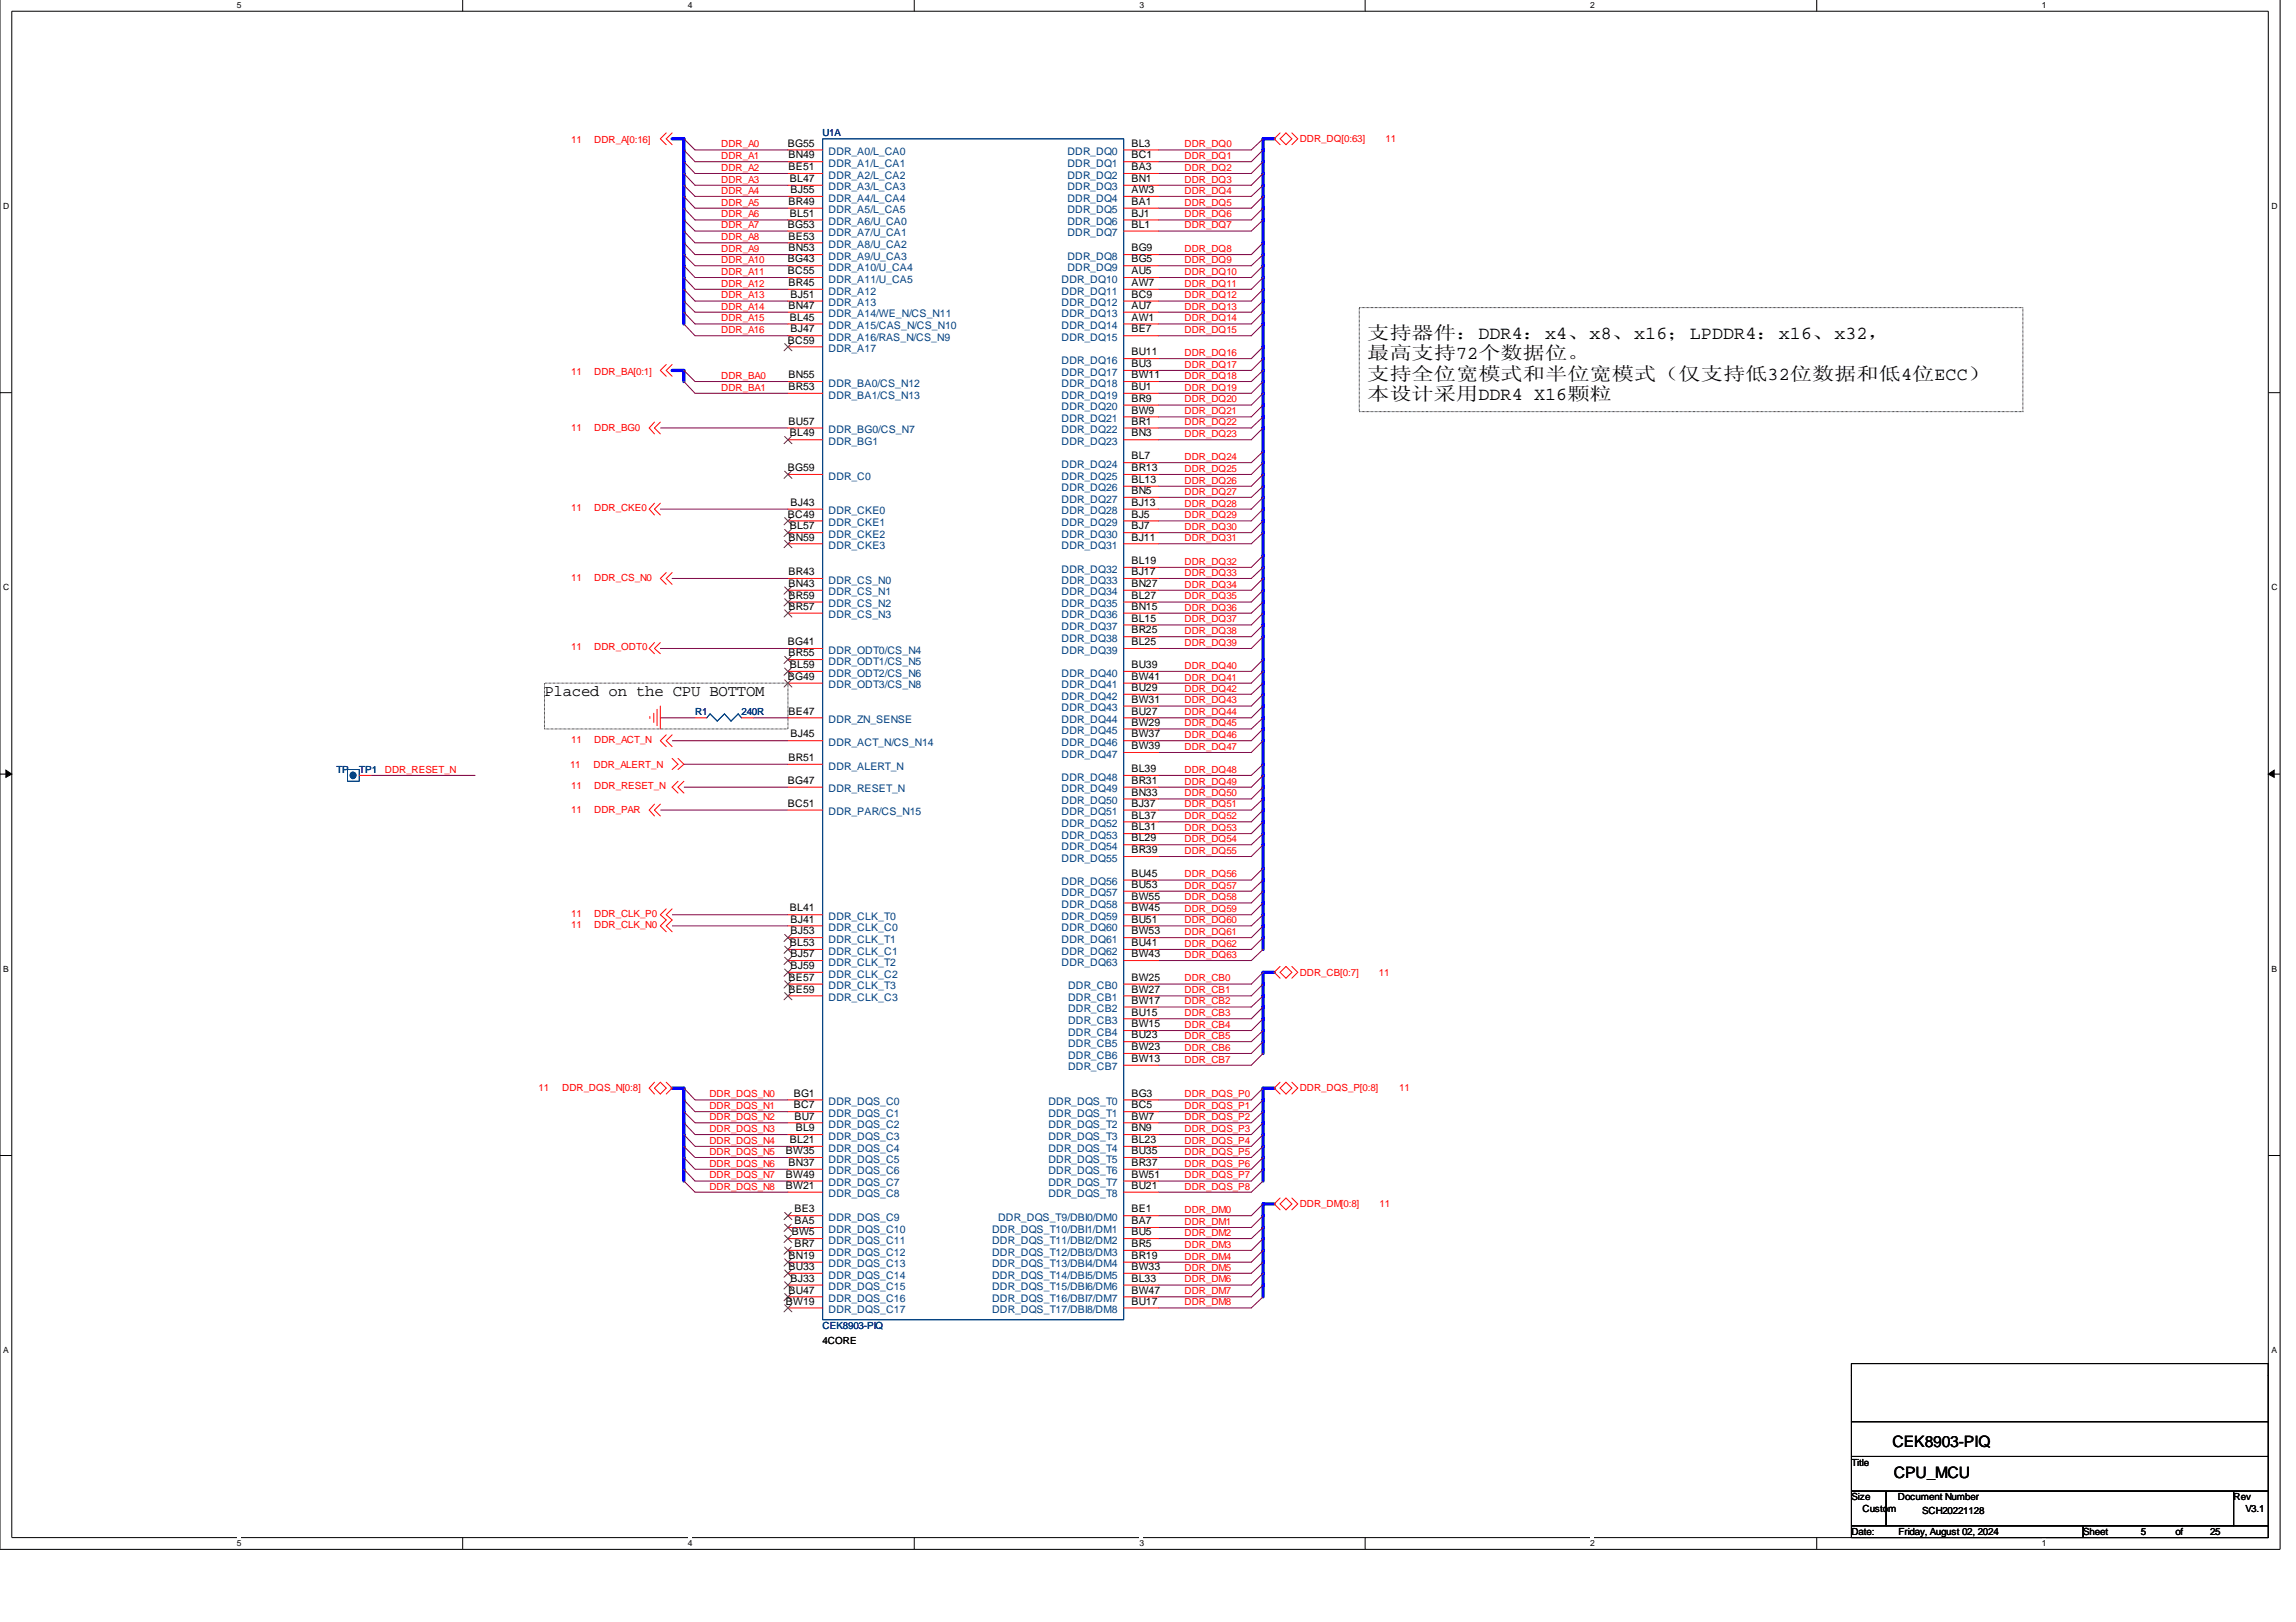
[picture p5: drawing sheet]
<svg xmlns="http://www.w3.org/2000/svg" width="297mm" height="210mm" viewBox="0 0 297 210" stroke-linecap="round" stroke-linejoin="round" font-family="sans-serif">
<defs><g id="words">
<g font-size="2.4">
<text x="176.9" y="43.9">支持器件：DDR4：x4、x8、x16；LPDDR4：x16、x32，</text>
<text x="176.9" y="46.5">最高支持72个数据位。</text>
<text x="176.9" y="49.1">支持全位宽模式和半位宽模式（仅支持低32位数据和低4位ECC）</text>
<text x="176.9" y="51.7">本设计采用DDR4 X16颗粒</text>
</g>
<g font-size="2">
<text x="70.4" y="90.1">Placed on the CPU BOTTOM</text>
<text x="244.9" y="187.3">CEK8903-PIQ</text>
<text x="245" y="191.3">CPU_MCU</text>
</g>
<g font-size="1.4">
<text x="101.9" y="19">BG55</text>
<text x="102" y="20.5">BN49</text>
<text x="102" y="22">BE51</text>
<text x="102.2" y="23.6">BL47</text>
<text x="146.4" y="19">BL3</text>
<text x="146.4" y="20.5">BC1</text>
<text x="146.4" y="22">BA3</text>
<text x="146.4" y="23.6">BN1</text>
<text x="101.9" y="29.5">BG53</text>
<text x="102" y="26.5">BR49</text>
<text x="102.2" y="28">BL51</text>
<text x="102.3" y="25">BJ55</text>
<text x="146.4" y="25">AW3</text>
<text x="146.4" y="26.5">BA1</text>
<text x="146.4" y="28">BJ1</text>
<text x="146.4" y="29.5">BL1</text>
<text x="101.9" y="34">BG43</text>
<text x="101.9" y="35.5">BC55</text>
<text x="102" y="31">BE53</text>
<text x="102" y="32.5">BN53</text>
<text x="146.4" y="32.5">BG9</text>
<text x="146.4" y="34">BG5</text>
<text x="146.4" y="35.5">AU5</text>
<text x="102" y="37">BR45</text>
<text x="102" y="40">BN47</text>
<text x="102.2" y="41.5">BL45</text>
<text x="102.3" y="38.5">BJ51</text>
<text x="146.4" y="37">AW7</text>
<text x="146.4" y="38.5">BC9</text>
<text x="146.4" y="40">AU7</text>
<text x="146.4" y="41.5">AW1</text>
<text x="101.9" y="44.5">BC59</text>
<text x="102.3" y="43">BJ47</text>
<text x="146.4" y="43">BE7</text>
<text x="146.4" y="46">BU11</text>
<text x="146.4" y="47.5">BU3</text>
<text x="102" y="49">BN55</text>
<text x="102" y="50.5">BR53</text>
<text x="146.4" y="49">BW11</text>
<text x="146.4" y="50.5">BU1</text>
<text x="146.4" y="52">BR9</text>
<text x="146.4" y="53.5">BW9</text>
<text x="102" y="55">BU57</text>
<text x="102.2" y="56.5">BL49</text>
<text x="146.4" y="55">BR1</text>
<text x="146.4" y="56.5">BN3</text>
<text x="146.4" y="59.5">BL7</text>
<text x="101.9" y="61">BG59</text>
<text x="102.3" y="65.5">BJ43</text>
<text x="146.4" y="61">BR13</text>
<text x="146.4" y="62.5">BL13</text>
<text x="146.4" y="63.9">BN5</text>
<text x="146.4" y="65.5">BJ13</text>
<text x="101.9" y="67">BC49</text>
<text x="102" y="69.9">BN59</text>
<text x="102.2" y="68.5">BL57</text>
<text x="146.4" y="67">BJ5</text>
<text x="146.4" y="68.5">BJ7</text>
<text x="146.4" y="69.9">BJ11</text>
<text x="102" y="74.4">BR43</text>
<text x="102" y="76">BN43</text>
<text x="102" y="77.5">BR59</text>
<text x="146.4" y="73">BL19</text>
<text x="146.4" y="74.4">BJ17</text>
<text x="146.4" y="76">BN27</text>
<text x="146.4" y="77.5">BL27</text>
<text x="101.9" y="83.5">BG41</text>
<text x="102" y="78.9">BR57</text>
<text x="146.4" y="78.9">BN15</text>
<text x="146.4" y="80.4">BL15</text>
<text x="146.4" y="82">BR25</text>
<text x="146.4" y="83.5">BL25</text>
<text x="101.9" y="88">BG49</text>
<text x="102" y="84.9">BR55</text>
<text x="102.2" y="86.5">BL59</text>
<text x="146.4" y="86.5">BU39</text>
<text x="146.4" y="88">BW41</text>
<text x="146.4" y="89.4">BU29</text>
<text x="102" y="92.5">BE47</text>
<text x="102.3" y="95.4">BJ45</text>
<text x="146.4" y="90.9">BW31</text>
<text x="146.4" y="92.5">BU27</text>
<text x="146.4" y="93.9">BW29</text>
<text x="146.4" y="95.4">BW37</text>
<text x="101.9" y="101.4">BG47</text>
<text x="102" y="98.5">BR51</text>
<text x="146.4" y="97">BW39</text>
<text x="146.4" y="99.9">BL39</text>
<text x="146.4" y="101.4">BR31</text>
<text x="101.9" y="104.4">BC51</text>
<text x="146.4" y="103">BN33</text>
<text x="146.4" y="104.4">BJ37</text>
<text x="146.4" y="105.9">BL37</text>
<text x="146.4" y="107.5">BL31</text>
<text x="146.4" y="108.9">BL29</text>
<text x="146.4" y="110.4">BR39</text>
<text x="146.4" y="113.5">BU45</text>
<text x="102.2" y="118">BL41</text>
<text x="102.3" y="119.4">BJ41</text>
<text x="146.4" y="114.9">BU53</text>
<text x="146.4" y="116.4">BW55</text>
<text x="146.4" y="118">BW45</text>
<text x="146.4" y="119.4">BU51</text>
<text x="102.2" y="122.4">BL53</text>
<text x="102.3" y="120.9">BJ53</text>
<text x="102.3" y="123.9">BJ57</text>
<text x="102.3" y="125.4">BJ59</text>
<text x="146.4" y="120.9">BW53</text>
<text x="146.4" y="122.4">BU41</text>
<text x="146.4" y="123.9">BW43</text>
<text x="102" y="126.9">BE57</text>
<text x="102" y="128.5">BE59</text>
<text x="146.4" y="126.9">BW25</text>
<text x="146.4" y="128.5">BW27</text>
<text x="146.4" y="129.9">BW17</text>
<text x="146.4" y="131.4">BU15</text>
<text x="146.4" y="132.9">BW15</text>
<text x="146.4" y="134.4">BU23</text>
<text x="146.4" y="135.9">BW23</text>
<text x="146.4" y="137.4">BW13</text>
<text x="102.7" y="141.9">BG1</text>
<text x="102.7" y="143.4">BC7</text>
<text x="146.4" y="141.9">BG3</text>
<text x="146.4" y="143.4">BC5</text>
<text x="101.7" y="149.4">BW35</text>
<text x="102.2" y="147.9">BL21</text>
<text x="102.8" y="144.9">BU7</text>
<text x="103" y="146.4">BL9</text>
<text x="146.4" y="144.9">BW7</text>
<text x="146.4" y="146.4">BN9</text>
<text x="146.4" y="147.9">BL23</text>
<text x="146.4" y="149.4">BU35</text>
<text x="101.7" y="152.4">BW49</text>
<text x="101.7" y="153.9">BW21</text>
<text x="102" y="150.9">BN37</text>
<text x="146.4" y="150.9">BR37</text>
<text x="146.4" y="152.4">BW51</text>
<text x="146.4" y="153.9">BU21</text>
<text x="102.4" y="159.9">BW5</text>
<text x="102.8" y="156.9">BE3</text>
<text x="102.8" y="158.4">BA5</text>
<text x="102.8" y="161.4">BR7</text>
<text x="146.4" y="156.9">BE1</text>
<text x="146.4" y="158.4">BA7</text>
<text x="146.4" y="159.9">BU5</text>
<text x="146.4" y="161.4">BR5</text>
<text x="102" y="162.9">BN19</text>
<text x="102" y="164.4">BU33</text>
<text x="102" y="167.4">BU47</text>
<text x="102.3" y="165.9">BJ33</text>
<text x="146.4" y="162.9">BR19</text>
<text x="146.4" y="164.4">BW33</text>
<text x="146.4" y="165.9">BL33</text>
<text x="146.4" y="167.4">BW47</text>
<text x="101.7" y="168.8">BW19</text>
<text x="146.4" y="168.8">BU17</text>
</g>
<g font-size="1.4" fill="#004080">
<text x="107.2" y="20.1">DDR_A0/L_CA0</text>
<text x="107.2" y="21.6">DDR_A1/L_CA1</text>
<text x="107.2" y="23.1">DDR_A2/L_CA2</text>
<text x="138.1" y="20.1">DDR_DQ0</text>
<text x="138.1" y="21.6">DDR_DQ1</text>
<text x="138.1" y="23.1">DDR_DQ2</text>
<text x="107.2" y="24.7">DDR_A3/L_CA3</text>
<text x="107.2" y="26.1">DDR_A4/L_CA4</text>
<text x="107.2" y="27.6">DDR_A5/L_CA5</text>
<text x="107.2" y="29.1">DDR_A6/U_CA0</text>
<text x="138.1" y="24.7">DDR_DQ3</text>
<text x="138.1" y="26.1">DDR_DQ4</text>
<text x="138.1" y="27.6">DDR_DQ5</text>
<text x="138.1" y="29.1">DDR_DQ6</text>
<text x="107.2" y="30.6">DDR_A7/U_CA1</text>
<text x="107.2" y="32.1">DDR_A8/U_CA2</text>
<text x="107.2" y="33.6">DDR_A9/U_CA3</text>
<text x="107.2" y="35.1">DDR_A10/U_CA4</text>
<text x="138.1" y="30.6">DDR_DQ7</text>
<text x="138.1" y="33.6">DDR_DQ8</text>
<text x="138.1" y="35.1">DDR_DQ9</text>
<text x="107.2" y="36.6">DDR_A11/U_CA5</text>
<text x="107.2" y="38.1">DDR_A12</text>
<text x="107.2" y="39.6">DDR_A13</text>
<text x="107.2" y="41.1">DDR_A14/WE_N/CS_N11</text>
<text x="137.3" y="36.6">DDR_DQ10</text>
<text x="137.3" y="38.1">DDR_DQ11</text>
<text x="137.3" y="39.6">DDR_DQ12</text>
<text x="137.3" y="41.1">DDR_DQ13</text>
<text x="107.2" y="42.6">DDR_A15/CAS_N/CS_N10</text>
<text x="107.2" y="44.1">DDR_A16/RAS_N/CS_N9</text>
<text x="107.2" y="45.6">DDR_A17</text>
<text x="137.3" y="42.6">DDR_DQ14</text>
<text x="137.3" y="44.1">DDR_DQ15</text>
<text x="137.3" y="47.1">DDR_DQ16</text>
<text x="107.2" y="50.1">DDR_BA0/CS_N12</text>
<text x="107.2" y="51.6">DDR_BA1/CS_N13</text>
<text x="137.3" y="48.6">DDR_DQ17</text>
<text x="137.3" y="50.1">DDR_DQ18</text>
<text x="137.3" y="51.6">DDR_DQ19</text>
<text x="137.3" y="53.1">DDR_DQ20</text>
<text x="107.2" y="56.1">DDR_BG0/CS_N7</text>
<text x="107.2" y="57.6">DDR_BG1</text>
<text x="137.3" y="54.6">DDR_DQ21</text>
<text x="137.3" y="56.1">DDR_DQ22</text>
<text x="137.3" y="57.6">DDR_DQ23</text>
<text x="107.2" y="62.1">DDR_C0</text>
<text x="137.3" y="60.6">DDR_DQ24</text>
<text x="137.3" y="62.1">DDR_DQ25</text>
<text x="137.3" y="63.6">DDR_DQ26</text>
<text x="137.3" y="65">DDR_DQ27</text>
<text x="107.2" y="66.6">DDR_CKE0</text>
<text x="107.2" y="68.1">DDR_CKE1</text>
<text x="107.2" y="69.6">DDR_CKE2</text>
<text x="107.2" y="71">DDR_CKE3</text>
<text x="137.3" y="66.6">DDR_DQ28</text>
<text x="137.3" y="68.1">DDR_DQ29</text>
<text x="137.3" y="69.6">DDR_DQ30</text>
<text x="137.3" y="71">DDR_DQ31</text>
<text x="107.2" y="75.5">DDR_CS_N0</text>
<text x="107.2" y="77.1">DDR_CS_N1</text>
<text x="137.3" y="74.1">DDR_DQ32</text>
<text x="137.3" y="75.5">DDR_DQ33</text>
<text x="137.3" y="77.1">DDR_DQ34</text>
<text x="107.2" y="78.6">DDR_CS_N2</text>
<text x="107.2" y="80">DDR_CS_N3</text>
<text x="137.3" y="78.6">DDR_DQ35</text>
<text x="137.3" y="80">DDR_DQ36</text>
<text x="137.3" y="81.5">DDR_DQ37</text>
<text x="137.3" y="83.1">DDR_DQ38</text>
<text x="107.2" y="84.6">DDR_ODT0/CS_N4</text>
<text x="107.2" y="86">DDR_ODT1/CS_N5</text>
<text x="107.2" y="87.6">DDR_ODT2/CS_N6</text>
<text x="107.2" y="89.1">DDR_ODT3/CS_N8</text>
<text x="137.3" y="84.6">DDR_DQ39</text>
<text x="137.3" y="87.6">DDR_DQ40</text>
<text x="137.3" y="89.1">DDR_DQ41</text>
<text x="107.2" y="93.6">DDR_ZN_SENSE</text>
<text x="137.3" y="90.5">DDR_DQ42</text>
<text x="137.3" y="92">DDR_DQ43</text>
<text x="137.3" y="93.6">DDR_DQ44</text>
<text x="137.3" y="95">DDR_DQ45</text>
<text x="107.2" y="96.5">DDR_ACT_N/CS_N14</text>
<text x="107.2" y="99.6">DDR_ALERT_N</text>
<text x="137.3" y="96.5">DDR_DQ46</text>
<text x="137.3" y="98.1">DDR_DQ47</text>
<text x="137.3" y="101">DDR_DQ48</text>
<text x="107.2" y="102.5">DDR_RESET_N</text>
<text x="107.2" y="105.5">DDR_PAR/CS_N15</text>
<text x="137.3" y="102.5">DDR_DQ49</text>
<text x="137.3" y="104.1">DDR_DQ50</text>
<text x="137.3" y="105.5">DDR_DQ51</text>
<text x="137.3" y="107">DDR_DQ52</text>
<text x="137.3" y="108.6">DDR_DQ53</text>
<text x="137.3" y="110">DDR_DQ54</text>
<text x="137.3" y="111.5">DDR_DQ55</text>
<text x="107.2" y="119.1">DDR_CLK_T0</text>
<text x="137.3" y="114.6">DDR_DQ56</text>
<text x="137.3" y="116">DDR_DQ57</text>
<text x="137.3" y="117.5">DDR_DQ58</text>
<text x="137.3" y="119.1">DDR_DQ59</text>
<text x="107.2" y="120.5">DDR_CLK_C0</text>
<text x="107.2" y="122">DDR_CLK_T1</text>
<text x="107.2" y="123.5">DDR_CLK_C1</text>
<text x="107.2" y="125">DDR_CLK_T2</text>
<text x="137.3" y="120.5">DDR_DQ60</text>
<text x="137.3" y="122">DDR_DQ61</text>
<text x="137.3" y="123.5">DDR_DQ62</text>
<text x="137.3" y="125">DDR_DQ63</text>
<text x="107.2" y="126.5">DDR_CLK_C2</text>
<text x="107.2" y="128">DDR_CLK_T3</text>
<text x="107.2" y="129.6">DDR_CLK_C3</text>
<text x="138.2" y="128">DDR_CB0</text>
<text x="138.2" y="129.6">DDR_CB1</text>
<text x="138.2" y="131">DDR_CB2</text>
<text x="138.2" y="132.5">DDR_CB3</text>
<text x="138.2" y="134">DDR_CB4</text>
<text x="138.2" y="135.5">DDR_CB5</text>
<text x="138.2" y="137">DDR_CB6</text>
<text x="107.2" y="143">DDR_DQS_C0</text>
<text x="135.6" y="143">DDR_DQS_T0</text>
<text x="138.2" y="138.5">DDR_CB7</text>
<text x="107.2" y="144.5">DDR_DQS_C1</text>
<text x="107.2" y="146">DDR_DQS_C2</text>
<text x="107.2" y="147.5">DDR_DQS_C3</text>
<text x="107.2" y="149">DDR_DQS_C4</text>
<text x="135.6" y="144.5">DDR_DQS_T1</text>
<text x="135.6" y="146">DDR_DQS_T2</text>
<text x="135.6" y="147.5">DDR_DQS_T3</text>
<text x="135.6" y="149">DDR_DQS_T4</text>
<text x="107.2" y="150.5">DDR_DQS_C5</text>
<text x="107.2" y="152">DDR_DQS_C6</text>
<text x="107.2" y="153.5">DDR_DQS_C7</text>
<text x="107.2" y="155">DDR_DQS_C8</text>
<text x="135.6" y="150.5">DDR_DQS_T5</text>
<text x="135.6" y="152">DDR_DQS_T6</text>
<text x="135.6" y="153.5">DDR_DQS_T7</text>
<text x="135.6" y="155">DDR_DQS_T8</text>
<text x="107.2" y="158">DDR_DQS_C9</text>
<text x="107.2" y="159.5">DDR_DQS_C10</text>
<text x="107.2" y="161">DDR_DQS_C11</text>
<text x="128.4" y="159.5">DDR_DQS_T10/DBI1/DM1</text>
<text x="128.4" y="161">DDR_DQS_T11/DBI2/DM2</text>
<text x="129.1" y="158">DDR_DQS_T9/DBI0/DM0</text>
<text x="107.2" y="162.5">DDR_DQS_C12</text>
<text x="107.2" y="164">DDR_DQS_C13</text>
<text x="107.2" y="165.5">DDR_DQS_C14</text>
<text x="107.2" y="167">DDR_DQS_C15</text>
<text x="128.4" y="162.5">DDR_DQS_T12/DBI3/DM3</text>
<text x="128.4" y="164">DDR_DQS_T13/DBI4/DM4</text>
<text x="128.4" y="165.5">DDR_DQS_T14/DBI5/DM5</text>
<text x="128.4" y="167">DDR_DQS_T15/DBI6/DM6</text>
<text x="107.2" y="168.5">DDR_DQS_C16</text>
<text x="107.2" y="169.9">DDR_DQS_C17</text>
<text x="128.4" y="168.5">DDR_DQS_T16/DBI7/DM7</text>
<text x="128.4" y="169.9">DDR_DQS_T17/DBI8/DM8</text>
</g>
<g font-size="1.3" fill="#000080">
<text x="106.4" y="17.6">U1A</text>
<text x="89.9" y="92.6">R1</text>
<text x="95.9" y="92.6">240R</text>
<text x="43.5" y="100.1">TP</text>
<text x="46.5" y="100.1">TP1</text>
<text x="106.4" y="172">CEK8903-PIQ</text>
</g>
<g font-size="1.3" fill="#f00">
<text x="73.9" y="18.6">11</text>
<text x="76.9" y="18.6">DDR_A[0:16]</text>
<text x="93.3" y="20.6">DDR_A1</text>
<text x="93.3" y="22.1">DDR_A2</text>
<text x="93.3" y="23.6">DDR_A3</text>
<text x="93.3" y="19.1">DDR_A0</text>
<text x="153.2" y="19.1">DDR_DQ0</text>
<text x="153.2" y="20.6">DDR_DQ1</text>
<text x="153.2" y="22.1">DDR_DQ2</text>
<text x="153.2" y="23.6">DDR_DQ3</text>
<text x="168.1" y="18.4">DDR_DQ[0:63]</text>
<text x="179.2" y="18.4">11</text>
<text x="93.3" y="25.1">DDR_A4</text>
<text x="93.3" y="26.6">DDR_A5</text>
<text x="93.3" y="28.1">DDR_A6</text>
<text x="93.3" y="29.6">DDR_A7</text>
<text x="153.2" y="25.1">DDR_DQ4</text>
<text x="153.2" y="26.6">DDR_DQ5</text>
<text x="153.2" y="28.1">DDR_DQ6</text>
<text x="153.2" y="29.6">DDR_DQ7</text>
<text x="93.3" y="31.1">DDR_A8</text>
<text x="93.3" y="32.6">DDR_A9</text>
<text x="93.3" y="34.1">DDR_A10</text>
<text x="93.3" y="35.6">DDR_A11</text>
<text x="153.2" y="32.6">DDR_DQ8</text>
<text x="153.2" y="34.1">DDR_DQ9</text>
<text x="153.2" y="35.6">DDR_DQ10</text>
<text x="93.3" y="37.1">DDR_A12</text>
<text x="93.3" y="38.6">DDR_A13</text>
<text x="93.3" y="40.1">DDR_A14</text>
<text x="93.3" y="41.6">DDR_A15</text>
<text x="153.2" y="37.1">DDR_DQ11</text>
<text x="153.2" y="38.6">DDR_DQ12</text>
<text x="153.2" y="40.1">DDR_DQ13</text>
<text x="153.2" y="41.6">DDR_DQ14</text>
<text x="93.3" y="43.1">DDR_A16</text>
<text x="153.2" y="43.1">DDR_DQ15</text>
<text x="153.2" y="46.1">DDR_DQ16</text>
<text x="153.2" y="47.6">DDR_DQ17</text>
<text x="73.9" y="48.5">11</text>
<text x="76.9" y="48.5">DDR_BA[0:1]</text>
<text x="93.3" y="49">DDR_BA0</text>
<text x="93.3" y="50.6">DDR_BA1</text>
<text x="153.2" y="49">DDR_DQ18</text>
<text x="153.2" y="50.6">DDR_DQ19</text>
<text x="153.2" y="52.1">DDR_DQ20</text>
<text x="153.2" y="53.6">DDR_DQ21</text>
<text x="73.9" y="55.7">11</text>
<text x="76.9" y="55.7">DDR_BG0</text>
<text x="153.2" y="55">DDR_DQ22</text>
<text x="153.2" y="56.6">DDR_DQ23</text>
<text x="153.2" y="59.5">DDR_DQ24</text>
<text x="153.2" y="61.1">DDR_DQ25</text>
<text x="153.2" y="62.6">DDR_DQ26</text>
<text x="153.2" y="64">DDR_DQ27</text>
<text x="153.2" y="65.5">DDR_DQ28</text>
<text x="73.9" y="66.1">11</text>
<text x="76.9" y="66.1">DDR_CKE0</text>
<text x="153.2" y="67.1">DDR_DQ29</text>
<text x="153.2" y="68.6">DDR_DQ30</text>
<text x="153.2" y="70">DDR_DQ31</text>
<text x="73.9" y="75.2">11</text>
<text x="76.9" y="75.2">DDR_CS_N0</text>
<text x="153.2" y="73.1">DDR_DQ32</text>
<text x="153.2" y="74.5">DDR_DQ33</text>
<text x="153.2" y="76">DDR_DQ34</text>
<text x="153.2" y="77.6">DDR_DQ35</text>
<text x="153.2" y="79">DDR_DQ36</text>
<text x="153.2" y="80.5">DDR_DQ37</text>
<text x="153.2" y="82.1">DDR_DQ38</text>
<text x="153.2" y="83.6">DDR_DQ39</text>
<text x="73.9" y="84.2">11</text>
<text x="76.9" y="84.2">DDR_ODT0</text>
<text x="153.2" y="89.5">DDR_DQ42</text>
<text x="153.2" y="88.1">DDR_DQ41</text>
<text x="153.2" y="86.5">DDR_DQ40</text>
<text x="153.2" y="91">DDR_DQ43</text>
<text x="153.2" y="92.6">DDR_DQ44</text>
<text x="153.2" y="94">DDR_DQ45</text>
<text x="153.2" y="95.5">DDR_DQ46</text>
<text x="49.8" y="100">DDR_RESET_N</text>
<text x="73.7" y="99.3">11</text>
<text x="73.9" y="96.1">11</text>
<text x="76.8" y="99.3">DDR_ALERT_N</text>
<text x="76.9" y="96.1">DDR_ACT_N</text>
<text x="153.2" y="97">DDR_DQ47</text>
<text x="153.2" y="100">DDR_DQ48</text>
<text x="153.2" y="101.5">DDR_DQ49</text>
<text x="73.9" y="105.2">11</text>
<text x="73.9" y="102.1">11</text>
<text x="76.9" y="105.2">DDR_PAR</text>
<text x="76.9" y="102.1">DDR_RESET_N</text>
<text x="153.2" y="103.1">DDR_DQ50</text>
<text x="153.2" y="104.5">DDR_DQ51</text>
<text x="153.2" y="106">DDR_DQ52</text>
<text x="153.2" y="107.5">DDR_DQ53</text>
<text x="153.2" y="109">DDR_DQ54</text>
<text x="153.2" y="110.5">DDR_DQ55</text>
<text x="153.2" y="113.6">DDR_DQ56</text>
<text x="73.9" y="118.6">11</text>
<text x="76.9" y="118.6">DDR_CLK_P0</text>
<text x="153.2" y="115">DDR_DQ57</text>
<text x="153.2" y="116.5">DDR_DQ58</text>
<text x="153.2" y="118">DDR_DQ59</text>
<text x="153.2" y="119.5">DDR_DQ60</text>
<text x="73.9" y="120.2">11</text>
<text x="76.9" y="120.2">DDR_CLK_N0</text>
<text x="153.2" y="121">DDR_DQ61</text>
<text x="153.2" y="122.5">DDR_DQ62</text>
<text x="153.2" y="124">DDR_DQ63</text>
<text x="153.2" y="127">DDR_CB0</text>
<text x="153.2" y="128.5">DDR_CB1</text>
<text x="153.2" y="130">DDR_CB2</text>
<text x="153.2" y="131.5">DDR_CB3</text>
<text x="168.1" y="126.3">DDR_CB[0:7]</text>
<text x="178.4" y="126.3">11</text>
<text x="153.2" y="133">DDR_CB4</text>
<text x="153.2" y="134.5">DDR_CB5</text>
<text x="153.2" y="136">DDR_CB6</text>
<text x="153.2" y="137.5">DDR_CB7</text>
<text x="69.7" y="141.2">11</text>
<text x="72.7" y="141.2">DDR_DQS_N[0:8]</text>
<text x="91.8" y="142">DDR_DQS_N0</text>
<text x="91.8" y="143.5">DDR_DQS_N1</text>
<text x="153.2" y="142">DDR_DQS_P0</text>
<text x="153.2" y="143.5">DDR_DQS_P1</text>
<text x="168.1" y="141.2">DDR_DQS_P[0:8]</text>
<text x="181" y="141.2">11</text>
<text x="91.8" y="145">DDR_DQS_N2</text>
<text x="91.8" y="146.5">DDR_DQS_N3</text>
<text x="91.8" y="148">DDR_DQS_N4</text>
<text x="91.8" y="149.5">DDR_DQS_N5</text>
<text x="153.2" y="145">DDR_DQS_P2</text>
<text x="153.2" y="146.5">DDR_DQS_P3</text>
<text x="153.2" y="148">DDR_DQS_P4</text>
<text x="153.2" y="149.5">DDR_DQS_P5</text>
<text x="91.8" y="151">DDR_DQS_N6</text>
<text x="91.8" y="152.5">DDR_DQS_N7</text>
<text x="91.8" y="153.9">DDR_DQS_N8</text>
<text x="153.2" y="151">DDR_DQS_P6</text>
<text x="153.2" y="152.5">DDR_DQS_P7</text>
<text x="153.2" y="153.9">DDR_DQS_P8</text>
<text x="153.2" y="157">DDR_DM0</text>
<text x="153.2" y="158.5">DDR_DM1</text>
<text x="153.2" y="159.9">DDR_DM2</text>
<text x="153.2" y="161.5">DDR_DM3</text>
<text x="168.1" y="156.2">DDR_DM[0:8]</text>
<text x="178.5" y="156.2">11</text>
<text x="153.2" y="166">DDR_DM6</text>
<text x="153.2" y="167.5">DDR_DM7</text>
<text x="153.2" y="163">DDR_DM4</text>
<text x="153.2" y="164.4">DDR_DM5</text>
<text x="153.2" y="168.9">DDR_DM8</text>
</g>
<g font-size="1.3">
<text x="106.4" y="173.9">4CORE</text>
<text x="239.5" y="189.7">Title</text>
<text x="239.5" y="194.2">Size</text>
<text x="241" y="195.7">Custom</text>
<text x="245.5" y="194.2">Document Number</text>
<text x="248.7" y="195.9">SCH20221128</text>
<text x="289" y="194.2">Rev</text>
<text x="290.5" y="195.7">V3.1</text>
<text x="239.5" y="198.6">Date:</text>
<text x="245.6" y="198.6">Friday, August 02, 2024</text>
<text x="269.5" y="198.6">Sheet</text>
<text x="276.9" y="198.6">5</text>
<text x="281.4" y="198.6">of</text>
<text x="285.9" y="198.6">25</text>
</g>
<g font-size="1.1">
<text x="30.6" y="1">5</text>
<text x="89" y="1">4</text>
<text x="147.4" y="1">3</text>
<text x="205.7" y="1">2</text>
<text x="264.2" y="1">1</text>
<text x=".4" y="27">D</text>
<text x="293.9" y="27">D</text>
<text x=".4" y="76.4">C</text>
<text x="293.9" y="76.4">C</text>
<text x=".4" y="125.7">B</text>
<text x="293.9" y="125.7">B</text>
<text x=".4" y="175.1">A</text>
<text x="293.9" y="175.1">A</text>
<text x="30.6" y="200.1">5</text>
<text x="89" y="200.1">4</text>
<text x="147.4" y="200.1">3</text>
<text x="205.7" y="200.1">2</text>
<text x="264.2" y="200.1">1</text>
</g>
</g></defs>
<path d="M0 -.1v200.6h295v-200.6M1.5 1.5h292v197.5h-292z" fill="none" stroke="#000" stroke-width=".13"/>
<g fill="#fff">
<path d="M30.6 -.1h.6v1.4h-.6z"/>
<path d="M30.6 199h.6v1.3h-.6z"/>
</g>
<path d="M59.9 -.1v1.6M59.9 199v1.5" fill="none" stroke="#000" stroke-width=".13"/>
<g fill="#fff">
<path d="M89 -.1h.5v1.4h-.5z"/>
<path d="M89 199h.5v1.3h-.5z"/>
</g>
<path d="M118.3 -.1v1.6M118.3 199v1.5" fill="none" stroke="#000" stroke-width=".13"/>
<g fill="#fff">
<path d="M147.4 -.1h.5v1.4h-.5z"/>
<path d="M147.4 199h.5v1.3h-.5z"/>
</g>
<path d="M176.6 -.1v1.6M176.6 199v1.5" fill="none" stroke="#000" stroke-width=".13"/>
<g fill="#fff">
<path d="M205.7 -.1h.5v1.4h-.5z"/>
<path d="M205.7 199h.5v1.3h-.5z"/>
</g>
<path d="M235 -.1v1.6M235 199v1.5" fill="none" stroke="#000" stroke-width=".13"/>
<g fill="#fff">
<path d="M264.2 -.1h.5v1.4h-.5z"/>
<path d="M264.2 199h.5v1.3h-.5z"/>
<path d="M.4 25.9h.6v1.4h-.6z"/>
<path d="M293.9 25.9h.6v1.4h-.6z"/>
<path d="M.4 75.3h.6v1.3h-.6z"/>
<path d="M293.9 75.3h.6v1.3h-.6z"/>
</g>
<path d="M0 50.8h1.5M293.5 50.8h1.5" fill="none" stroke="#000" stroke-width=".13"/>
<g fill="#fff">
<path d="M.4 124.6h.6v1.4h-.6z"/>
<path d="M293.9 124.6h.6v1.4h-.6z"/>
</g>
<path d="M0 100.2h1.5M293.5 100.2h1.5" fill="none" stroke="#000" stroke-width=".13"/>
<g fill="#000" stroke="#000" stroke-width=".13">
<path d="M.8 99.7l.7 .5-.7 .4z" fill-rule="evenodd"/>
<path d="M293.5 100.2l.7-.5v.9z" fill-rule="evenodd"/>
</g>
<g fill="#fff">
<path d="M.4 174h.7v1.4h-.7z"/>
<path d="M293.9 174h.7v1.4h-.7z"/>
</g>
<path d="M0 149.5h1.5M293.5 149.5h1.5M239.5 184h54v4.5h-54zM239.5 188.5h54v4.5h-54zM239.5 193h4.5v4.5h-4.5zM239.5 197.5h30v1.5h-30zM239.5 184v-7.5h54v7.5M244 193h45v4.5h-45zM269.5 197.5h24v1.5h-24zM289 193h4.5v4.5h-4.5z" fill="none" stroke="#000" stroke-width=".13"/>
<path d="M175.9 39.8h85.8v13.5h-85.8zM70.4 88.4h31.5v5.9h-31.5z" fill="none" stroke="#000" stroke-width=".13" stroke-dasharray=".1 .1 .1 .1 .1 .1 .1 .1" stroke-linecap="butt"/>
<g fill="none" stroke="#800040" stroke-width=".13">
<path d="M88.5 19.4l1.4 1.5h12M88.5 18l1.4 1.4h12M163.4 19.4l-1.5 1.5h-12M163.4 18l-1.5 1.4h-12M88.5 20.9l1.4 1.6h12M88.5 22.5l1.4 1.5h12M88.5 24l1.4 1.4h12M88.5 25.4l1.4 1.5h12M88.5 26.9l1.4 1.6h12M88.5 28.5l1.4 1.4h12M88.5 29.9l1.4 1.5h12M88.5 31.4l1.4 1.5h12"/>
<path d="M88.5 32.9l1.4 1.5h12M88.5 34.4l1.4 1.5h12M88.5 35.9l1.4 1.5h12M88.5 37.4l1.4 1.6h12M88.5 39l1.4 1.4h12M163.4 20.9l-1.5 1.6h-12M163.4 22.5l-1.5 1.5h-12M163.4 24l-1.5 1.4h-12M163.4 25.4l-1.5 1.5h-12M163.4 26.9l-1.5 1.6h-12M163.4 28.5l-1.5 1.4h-12M163.4 31.4l-1.5 1.5h-12"/>
<path d="M163.4 32.9l-1.5 1.5h-12M163.4 34.4l-1.5 1.5h-12M163.4 35.9l-1.5 1.5h-12M163.4 37.4l-1.5 1.6h-12M163.4 39l-1.5 1.4h-12M85.4 55.4h16.5M88.5 40.4l1.4 1.5h12M88.5 41.9l1.4 1.5h12M88.5 47.9l1.4 1.5h12M88.5 49.4l1.4 1.5h12M163.4 53.9l-1.5 1.5h-12M163.4 40.4l-1.5 1.5h-12"/>
<path d="M163.4 41.9l-1.5 1.5h-12M163.4 47.9l-1.5 1.5h-12M163.4 49.4l-1.5 1.5h-12M163.4 44.9l-1.5 1.5h-12M163.4 46.4l-1.5 1.5h-12M163.4 50.9l-1.5 1.5h-12M163.4 52.4l-1.5 1.5h-12M163.4 55.4l-1.5 1.5h-12M163.4 58.4l-1.5 1.5h-12M163.4 59.9l-1.5 1.5h-12M85.4 65.9h16.5M87 74.9h14.9"/>
<path d="M163.4 73.4l-1.5 1.5h-12M163.4 64.4l-1.5 1.5h-12M163.4 61.4l-1.5 1.5h-12M163.4 62.9l-1.5 1.5h-12M163.4 65.9l-1.5 1.5h-12M163.4 67.4l-1.5 1.5h-12M163.4 68.9l-1.5 1.5h-12M163.4 71.9l-1.5 1.5h-12M163.4 74.9l-1.5 1.5h-12M163.4 76.4l-1.5 1.5h-12M163.4 77.9l-1.5 1.4h-12M163.4 79.3l-1.5 1.6h-12"/>
<path d="M85.4 92.9h4.5M85.4 83.9h16.5M87 95.9h14.9M88.5 98.9h13.4M97.5 92.9h4.4M163.4 94.3l-1.5 1.6h-12M163.4 98.9l-1.5 1.4h-12M163.4 91.4l-1.5 1.5h-12M163.4 82.4l-1.5 1.5h-12M163.4 88.4l-1.5 1.4h-12M163.4 89.8l-1.5 1.6h-12M163.4 92.9l-1.5 1.4h-12"/>
<path d="M163.4 95.9l-1.5 1.5h-12M163.4 86.9l-1.5 1.5h-12M163.4 85.4l-1.5 1.5h-12M163.4 80.9l-1.5 1.5h-12M48 100.3h13.5M85.4 104.8h16.5M87 118.4h14.9M87 119.8h14.9M88.5 101.9h13.4M163.4 103.4l-1.5 1.4h-12M163.4 100.3l-1.5 1.6h-12M163.4 116.9l-1.5 1.5h-12"/>
<path d="M163.4 118.4l-1.5 1.4h-12M163.4 101.9l-1.5 1.5h-12M163.4 104.8l-1.5 1.6h-12M163.4 106.4l-1.5 1.5h-12M163.4 107.9l-1.5 1.4h-12M163.4 109.3l-1.5 1.5h-12M163.4 112.4l-1.5 1.5h-12M163.4 113.9l-1.5 1.4h-12M163.4 115.3l-1.5 1.6h-12M163.4 119.8l-1.5 1.5h-12M163.4 121.3l-1.5 1.6h-12M163.4 122.9l-1.5 1.4h-12"/>
<path d="M163.4 125.8l-1.5 1.6h-12M163.4 127.4l-1.5 1.5h-12M163.4 128.9l-1.5 1.4h-12M163.4 130.3l-1.5 1.5h-12M163.4 131.8l-1.5 1.6h-12M163.4 133.4l-1.5 1.4h-12M163.4 134.8l-1.5 1.5h-12M163.4 136.3l-1.5 1.6h-12M88.5 140.8l1.4 1.5h12M88.5 149.8l1.4 1.5h12M88.5 142.3l1.4 1.6h12M88.5 143.9l1.4 1.4h12"/>
<path d="M88.5 145.3l1.4 1.5h12M88.5 146.8l1.4 1.6h12M88.5 148.4l1.4 1.4h12M88.5 151.3l1.4 1.5h12M88.5 152.8l1.4 1.5h12M163.4 140.8l-1.5 1.5h-12M163.4 149.8l-1.5 1.5h-12M163.4 142.3l-1.5 1.6h-12M163.4 143.9l-1.5 1.4h-12M163.4 145.3l-1.5 1.5h-12M163.4 146.8l-1.5 1.6h-12M163.4 148.4l-1.5 1.4h-12"/>
<path d="M163.4 151.3l-1.5 1.5h-12M163.4 152.8l-1.5 1.5h-12M163.4 155.8l-1.5 1.5h-12M163.4 157.3l-1.5 1.5h-12M163.4 158.8l-1.5 1.5h-12M163.4 164.8l-1.5 1.5h-12M163.4 166.3l-1.5 1.5h-12M163.4 167.8l-1.5 1.5h-12M163.4 160.3l-1.5 1.5h-12M163.4 161.8l-1.5 1.5h-12M163.4 163.3l-1.5 1.5h-12"/>
</g>
<path d="M87 18h1.5v23.9M164.8 18h-1.4v104.9M87 47.9h1.5v1.5M164.8 125.8h-1.4v10.5M87 140.8h1.5v12M164.8 140.8h-1.4v12M164.8 155.8h-1.4v12" fill="none" stroke="#00f" stroke-width=".42"/>
<g fill="none" stroke="#f00" stroke-width=".13">
<path d="M86.2 17.2l-.8 .8 .8 .7M87 17.2l-.8 .8 .8 .7M101.9 19.4h4.5M145.4 19.4h4.5M165.6 17.2l-.8 .8 .8 .7M165.6 18l.8-.8 .7 .8-.7 .7zM167.1 17.2l.8 .8-.8 .7M101.9 20.9h4.5M101.9 22.5h4.5M101.9 24h4.5M101.9 25.4h4.5M101.9 26.9h4.5"/>
<path d="M101.9 28.5h4.5M101.9 29.9h4.5M101.9 31.4h4.5M101.9 32.9h4.5M101.9 34.4h4.5M101.9 35.9h4.5M101.9 37.4h4.5M101.9 39h4.5M145.4 20.9h4.5M145.4 22.5h4.5M145.4 24h4.5M145.4 25.4h4.5"/>
<path d="M145.4 26.9h4.5M145.4 28.5h4.5M145.4 29.9h4.5M145.4 32.9h4.5M145.4 34.4h4.5M145.4 35.9h4.5M145.4 37.4h4.5M145.4 39h4.5M84.7 54.6l-.7 .8 .7 .7M85.4 54.6l-.7 .8 .7 .7M86.2 47.2l-.8 .7 .8 .8M87 47.2l-.8 .7 .8 .8"/>
<path d="M101.9 40.4h4.5M101.9 41.9h4.5M101.9 43.4h4.5M101.9 44.9h4.5M101.9 49.4h4.5M101.9 50.9h4.5M101.9 55.4h4.5M101.9 56.9h4.5M145.4 40.4h4.5M145.4 41.9h4.5M145.4 43.4h4.5M145.4 49.4h4.5"/>
<path d="M145.4 50.9h4.5M145.4 55.4h4.5M145.4 56.9h4.5M145.4 46.4h4.5M145.4 47.9h4.5M145.4 52.4h4.5M145.4 53.9h4.5M145.4 59.9h4.5M84.7 65.1l-.7 .8 .7 .7M85.4 65.1l-.7 .8 .7 .7M86.2 74.1l-.8 .8 .8 .7M87 74.1l-.8 .8 .8 .7"/>
<path d="M101.9 61.4h4.5M101.9 65.9h4.5M101.9 67.4h4.5M101.9 68.9h4.5M101.9 70.4h4.5M101.9 74.9h4.5M101.9 76.4h4.5M101.9 77.9h4.5M101.9 79.3h4.5M145.4 61.4h4.5M145.4 65.9h4.5M145.4 67.4h4.5"/>
<path d="M145.4 68.9h4.5M145.4 70.4h4.5M145.4 74.9h4.5M145.4 76.4h4.5M145.4 77.9h4.5M145.4 79.3h4.5M145.4 62.9h4.5M145.4 64.4h4.5M145.4 73.4h4.5M84.1 92.7v.3M84.6 92.3v1.2M84.7 83.2l-.7 .7 .7 .7"/>
<path d="M85 91.8v2.1M85.4 91.4v2.9M85.4 83.2l-.7 .7 .7 .7M86.2 95.1l-.8 .8 .8 .7M87 95.1l-.8 .8 .8 .7M87 98.1l.7 .8-.7 .7M87.7 98.1l.8 .8-.8 .7M89.9 92.9h1.5M95.9 92.9h1.6M101.9 92.9h4.5M101.9 83.9h4.5M101.9 85.4h4.5"/>
<path d="M101.9 86.9h4.5M101.9 88.4h4.5M101.9 95.9h4.5M101.9 98.9h4.5M145.4 92.9h4.5M145.4 83.9h4.5M145.4 86.9h4.5M145.4 88.4h4.5M145.4 95.9h4.5M145.4 80.9h4.5M145.4 82.4h4.5M145.4 89.8h4.5"/>
<path d="M145.4 91.4h4.5M145.4 94.3h4.5M145.4 97.4h4.5M46.5 100.3h1.5M84.7 104.1l-.7 .7 .7 .8M85.4 104.1l-.7 .7 .7 .8M86.2 117.6l-.8 .8 .8 .7-.8 .7 .8 .8M87 117.6l-.8 .8 .8 .7-.8 .7 .8 .8M87.7 101.1l-.7 .8 .7 .7M88.5 101.1l-.8 .8 .8 .7M101.9 101.9h4.5M101.9 104.8h4.5"/>
<path d="M101.9 118.4h4.5M101.9 119.8h4.5M145.4 100.3h4.5M145.4 101.9h4.5M145.4 104.8h4.5M145.4 118.4h4.5M145.4 119.8h4.5M145.4 103.4h4.5M145.4 106.4h4.5M145.4 107.9h4.5M145.4 109.3h4.5M145.4 110.8h4.5"/>
<path d="M145.4 113.9h4.5M145.4 115.3h4.5M145.4 116.9h4.5M101.9 121.3h4.5M101.9 122.9h4.5M101.9 124.3h4.5M101.9 125.8h4.5M101.9 127.4h4.5M101.9 128.9h4.5M145.4 121.3h4.5M145.4 122.9h4.5M145.4 124.3h4.5"/>
<path d="M145.4 127.4h4.5M145.4 128.9h4.5M145.4 130.3h4.5M145.4 131.8h4.5M145.4 133.4h4.5M145.4 134.8h4.5M145.4 136.3h4.5M145.4 137.9h4.5M165.6 125.1l-.8 .7 .8 .8M165.6 125.8l.8-.7 .7 .7-.7 .8zM167.1 125.1l.8 .7-.8 .8M84.7 140.1l-.7 .7 .7 .8"/>
<path d="M85.4 140.1l.8 .7-.8 .8-.7-.8zM86.2 140.1l.8 .7-.8 .8M101.9 142.3h4.5M101.9 143.9h4.5M101.9 145.3h4.5M101.9 146.8h4.5M101.9 148.4h4.5M101.9 149.8h4.5M101.9 151.3h4.5M101.9 152.8h4.5M101.9 154.3h4.5M101.9 157.3h4.5"/>
<path d="M101.9 158.8h4.5M145.4 142.3h4.5M145.4 143.9h4.5M145.4 145.3h4.5M145.4 146.8h4.5M145.4 148.4h4.5M145.4 149.8h4.5M145.4 151.3h4.5M145.4 152.8h4.5M145.4 154.3h4.5M145.4 157.3h4.5M145.4 158.8h4.5"/>
<path d="M165.6 140.1l-.8 .7 .8 .8M165.6 155l-.8 .8 .8 .8M166.4 140.1l.7 .7-.7 .8-.8-.8zM166.4 155l.7 .8-.7 .8-.8-.8zM167.1 140.1l.8 .7-.8 .8M167.1 155l.8 .8-.8 .8M101.9 160.3h4.5M101.9 161.8h4.5M101.9 163.3h4.5M101.9 164.8h4.5M101.9 166.3h4.5M101.9 167.8h4.5"/>
<path d="M101.9 169.3h4.5M145.4 160.3h4.5M145.4 161.8h4.5M145.4 163.3h4.5M145.4 164.8h4.5M145.4 166.3h4.5M145.4 167.8h4.5M145.4 169.3h4.5"/>
</g>
<path d="M106.4 18h39v152.8h-39zM45 99.6h1.5v1.5h-1.5zM91.4 92.9l.5-.5 .9 .9 .9-.9 .9 .9 .9-.9 .4 .5" fill="none" stroke="#004080" stroke-width=".13"/>
<circle cx="45.7" cy="100.3" r=".4" fill="#004080" stroke="#004080" stroke-width=".13"/>
<g fill="none" stroke="#804000" stroke-width=".13">
<path d="M101.5 44.5l.9 .9M101.5 56.5l.9 .9M102.4 44.5l-1 .9M102.4 56.5l-1 .9M101.5 61l.9 .9M101.5 67l.9 .9M101.5 68.5l.9 .9M101.5 69.9l.9 1M101.5 76l.9 .9M101.5 77.5l.9 .9M101.5 78.9l.9 1M102.4 61l-1 .9"/>
<path d="M102.4 67l-1 .9M102.4 68.5l-1 .9M102.4 69.9l-1 1M102.4 76l-1 .9M102.4 77.5l-1 .9M102.4 78.9l-1 1M101.5 84.9l.9 1M101.5 86.5l.9 .9M101.5 88l.9 .9M102.4 84.9l-1 1M102.4 86.5l-1 .9M102.4 88l-1 .9"/>
<path d="M101.5 120.9l.9 .9M101.5 122.4l.9 1M101.5 123.9l.9 .9M101.5 125.4l.9 .9M101.5 126.9l.9 1M101.5 128.5l.9 .9M102.4 120.9l-1 .9M102.4 122.4l-1 1M102.4 123.9l-1 .9M102.4 125.4l-1 .9M102.4 126.9l-1 1M102.4 128.5l-1 .9"/>
<path d="M101.5 156.9l.9 .9M101.5 158.4l.9 1M101.5 159.9l.9 .9M102.4 156.9l-1 .9M102.4 158.4l-1 1M102.4 159.9l-1 .9M101.5 161.4l.9 .9M101.5 162.9l.9 .9M101.5 164.4l.9 .9M101.5 165.9l.9 .9M101.5 167.4l.9 .9M101.5 168.8l.9 1"/>
<path d="M102.4 161.4l-1 .9M102.4 162.9l-1 .9M102.4 164.4l-1 .9M102.4 165.9l-1 .9M102.4 167.4l-1 .9M102.4 168.8l-1 1"/>
</g>
<use href="#words"/>
</svg>
